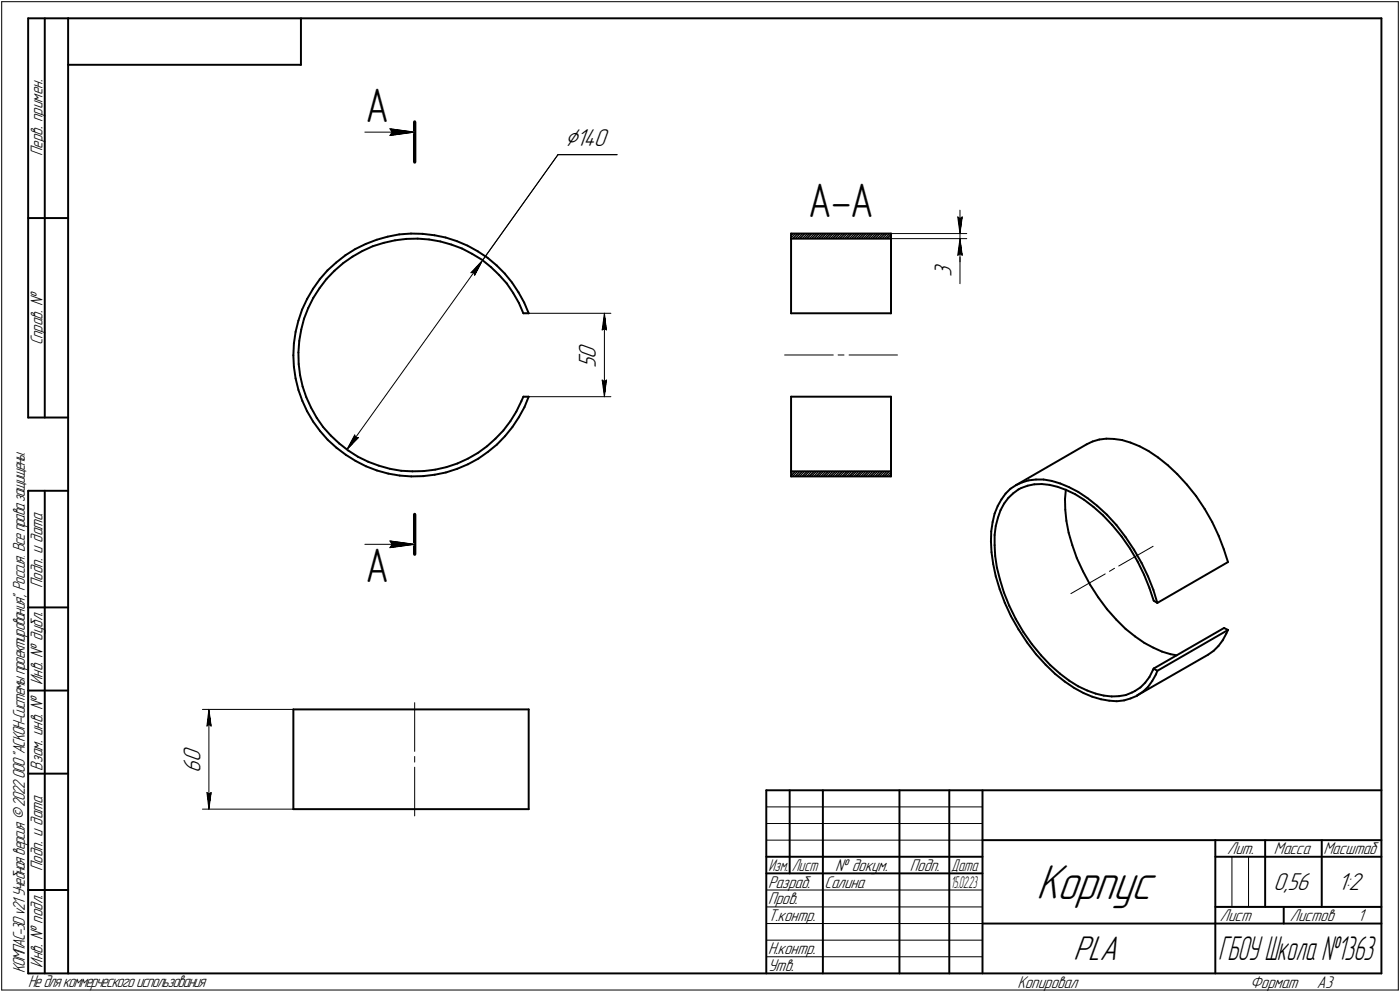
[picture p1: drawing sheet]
<svg xmlns="http://www.w3.org/2000/svg" width="421mm" height="298mm" viewBox="0 0 421 298" stroke-linecap="round" stroke-linejoin="round" font-family="sans-serif">
<defs><g id="words">
<text font-size="15.6" x="311.6" y="270.1">Корпус</text>
<g font-size="14.6">
<text x="109.9" y="36.6">А</text>
<text x="243" y="65.1">А-А</text>
<text x="109.9" y="174.8">А</text>
</g>
<text font-size="10.9" x="322.7" y="288.5">PLA</text>
<text font-size="10.6" x="366.4" y="288.5">ГБОУ Школа №1363</text>
<text font-size="8.5" x="169.8" y="44">Ç140</text>
<g font-size="7.8">
<text x="286.2" y="83.3" transform="rotate(-90 286.2 83.3)">3</text>
<text x="179.2" y="107.8" transform="rotate(-90 179.2 107.8)">0</text>
<text x="179.2" y="110.6" transform="rotate(-90 179.2 110.6)">5</text>
<text x="60.3" y="232.3" transform="rotate(-90 60.3 232.3)">6</text>
<text x="60.3" y="229.1" transform="rotate(-90 60.3 229.1)">0</text>
<text x="383" y="267.5">0,56</text>
<text x="402.4" y="267.5">1:2</text>
</g>
<g font-size="5.4">
<text x="12.8" y="46.9" transform="rotate(-90 12.8 46.9)">Перв. примен.</text>
<text x="12.8" y="103.8" transform="rotate(-90 12.8 103.8)">Справ. №</text>
<text x="12.8" y="176.7" transform="rotate(-90 12.8 176.7)">Подп. и дата</text>
<text x="12.8" y="205.8" transform="rotate(-90 12.8 205.8)">Инв. № дубл.</text>
<text x="12.8" y="231.6" transform="rotate(-90 12.8 231.6)">Взам. инв. №</text>
<text x="369.1" y="256.8">Лит.</text>
<text x="383.1" y="256.8">Масса</text>
<text x="398" y="256.8">Масштаб</text>
<text x="12.8" y="261.7" transform="rotate(-90 12.8 261.7)">Подп. и дата</text>
<text x="251.2" y="261.8">№ докум.</text>
<text x="273.6" y="261.8">Подп.</text>
<text x="231" y="266.8">Разраб.</text>
<text x="248" y="266.8">Салина</text>
<text x="231" y="271.8">Пров.</text>
<text x="231" y="276.8">Т.контр.</text>
<text x="366.9" y="276.8">Лист</text>
<text x="387.9" y="276.8">Листов</text>
<text x="408.4" y="276.8">1</text>
<text x="231" y="286.8">Н.контр.</text>
<text x="7.5" y="292.5" transform="rotate(-90 7.5 292.5)">КОМПАС-3Dv21 Учебнаяверсия©2022ООО&quot;АСКОН-Системыпроектирования&quot;, Россия. Всеправазащищены.</text>
<text x="12.8" y="290.8" transform="rotate(-90 12.8 290.8)">Инв. № подл.</text>
<text x="231" y="291.8">Утв.</text>
<text x="8.5" y="296.7">Недлякоммерческогоиспользования</text>
<text x="306" y="296.8">Копировал</text>
<text x="376" y="296.8">Формат</text>
<text x="396" y="296.8">A3</text>
</g>
<g font-size="5.3">
<text x="231.1" y="261.8">Изм.</text>
<text x="238.1" y="261.8">Лист</text>
<text x="286.1" y="261.8">Дата</text>
</g>
<g font-size="5.2">
<text x="286" y="266.8">1</text>
<text x="286.8" y="266.8">5.02.23</text>
</g>
</g></defs>
<g fill="none" stroke="#000" stroke-width=".59">
<path d="M8.5 5.5v120zM8.5 5.5h12zM13.5 5.5v120zM20.5 5.5v287zM20.5 5.5h395zM20.5 19.5h70zM90.5 5.5v14zM415.5 5.5v287zM8.5 65.5h12zM101.1 78.9l2.8-2.2zM103.2 79.1l2.8-2zM103.9 76.7l2.9-1.9z"/>
<path d="M106 77.1l3-1.7zM106.8 74.8l3.2-1.5zM109 75.4l3.1-1.4zM110 73.3l3.3-1.2zM112.1 74l3.3-1zM113.3 72.1l3.3-1zM115.4 73l3.4-.8zM116.6 71.1l3.5-.7zM118.8 72.2l3.4-.4zM120.1 70.4l3.5-.2zM122.2 71.8l3.4-.1zM123.6 70.2l3.5 .1z"/>
<path d="M125.6 71.7l3.4 .3zM127.1 70.3l3.5 .4zM129 72l3.4 .6zM130.6 70.7l3.4 .7zM132.4 72.6l3.3 .9zM134 71.4l3.4 1.1zM135.7 73.5l3.2 1.2zM137.4 72.5l3.2 1.3zM138.9 74.7l3.1 1.6zM140.6 73.8l3.1 1.7zM142 76.3l2.9 1.8zM143.7 75.5l2.9 2z"/>
<path d="M144.9 78.1l2.8 2.2zM146.6 77.5l2.8 2.3zM149.4 79.8l2.4 2.4zM237.9 70.2h30.1zM237.9 71.7h30.1zM237.9 70.2v1.5zM237.9 71.7v22.4zM268 70.2v1.5zM268 71.7v22.4zM88.9 99.7l-.5 3.5zM89.7 96.4l-.8 3.3zM90.6 99.1l-.6 3.3z"/>
<path d="M90.8 93l-1.1 3.4zM91.4 95.8l-.8 3.3zM92.4 89.8l-1.6 3.2zM92.7 92.5l-1.3 3.3zM94.1 86.8l-1.7 3zM94.2 89.5l-1.5 3zM96.1 86.6l-1.9 2.9zM96.2 83.9l-2.1 2.9zM98.2 83.8l-2.1 2.8zM98.5 81.3l2.6-2.4zM98.5 81.3l-2.3 2.6zM100.6 81.4l2.6-2.3z"/>
<path d="M100.6 81.4l-2.4 2.4zM147.7 80.3l2.4 2.3zM150.1 82.6l2.3 2.6zM151.8 82.2l2.2 2.7zM152.4 85.2l1.9 2.9zM154 84.9l2 3zM154.3 88.1l1.7 2.9zM156 87.9l1.6 3zM156 91l1.4 3.1zM157.4 94.1h1.6zM157.6 90.9l1.4 3.2zM237.9 94.1h30.1z"/>
<path d="M88.2 106.8l.2 3.4zM88.4 103.2l-.2 3.6zM88.4 110.2l.5 3.5zM88.9 113.7l.8 3.5zM89.7 117.2l1.2 3.3zM89.7 105.9l.1 3.5zM89.8 109.4l.5 3.4zM90 102.4l-.3 3.5zM90.3 112.8l.7 3.4zM91 116.2l1.1 3.2zM92.1 119.4l1.5 3.1zM157.4 119.2l-.6 1.4z"/>
<path d="M157.4 119.2h1.6zM159 119.2l-1.3 3.1zM237.9 119.2v22.4zM237.9 119.2h30.1zM268 119.2v22.4zM8.5 125.5h12zM90.9 120.5l1.5 3.1zM92.4 123.6l1.7 3.1zM93.6 122.5l1.6 3.1zM94.1 126.7l2.2 2.8zM95.2 125.6l2 2.8zM96.3 129.5l2.3 2.7z"/>
<path d="M97.2 128.4l2.3 2.5zM98.6 132.2l2.6 2.3zM99.5 130.9l2.5 2.4zM101.2 134.5l2.8 2.2zM102 133.3l2.7 2.1zM104 136.7l2.9 1.8zM104.7 135.4l2.9 1.8zM106.9 138.5l3.2 1.6zM107.6 137.2l3.1 1.6zM110.7 138.8l3.3 1.2zM114 140l3.3 .9zM137.6 139.3l3.1-1.5z"/>
<path d="M140.7 139.5l3.1-1.7zM140.7 137.8l3-1.7zM143.7 136.1l2.8-2zM143.8 137.8l2.9-2zM146.5 134.1l2.5-2.3zM146.7 135.8l2.7-2.2zM151.4 129.4l-2.4 2.4zM151.9 131.1l-2.5 2.5zM153.5 126.6l-2.1 2.8zM154.1 128.4l-2.2 2.7zM155.3 123.7l-1.8 2.9zM156 125.4l-1.9 3z"/>
<path d="M156.8 120.6l-1.5 3.1zM157.7 122.3l-1.7 3.1zM326.8 133.5l1.8-.8zM328.6 132.7l2-.6zM330.6 132.1l2.1-.3zM332.7 131.8l2.3 .1zM335 131.9l2.5 .3zM337.5 132.2l2.5 .8zM340 133l2.7 1.1zM342.7 134.1l2.7 1.5zM345.4 135.6l2.9 1.9zM348.3 137.5l2.9 2.3z"/>
<path d="M351.2 139.8l2.9 2.7zM8.5 147.5v145zM8.5 147.5h12zM13.5 147.5v145zM110.1 140.1l3.3 1.3zM113.4 141.4l3.4 .9zM116.8 142.3l3.4 .6zM117.3 140.9l3.3 .6zM120.2 142.9l3.5 .3zM120.6 141.5l3.4 .1zM123.7 143.2l3.6-.1zM124 141.6h3.5z"/>
<path d="M127.3 143.1l3.4-.4zM127.5 141.6l3.4-.5zM130.7 142.7l3.4-.7zM130.9 141.1l3.4-.7zM134.1 142l3.4-1.1zM134.3 140.4l3.3-1.1zM137.5 140.9l3.2-1.4zM237.9 141.6v1.6zM237.9 141.6h30.1zM237.9 143.2h30.1zM268 141.6v1.6zM298.1 159.7l-.1 3z"/>
<path d="M298.5 156.9l-.4 2.8zM299.1 154.3l-.6 2.6zM299.5 158.1l-.4 2.7zM300.1 152.1l-1 2.2zM300.1 155.5l-.6 2.6zM300.9 153.3l-.8 2.2zM301.2 150.1l-1.1 2zM302 151.3l-1.1 2zM302.4 148.3l1.5-1.4zM302.4 148.3l-1.2 1.8zM303.3 149.6l1.4-1.3zM303.3 149.6l-1.3 1.7z"/>
<path d="M303.9 146.9l1.7-1.1zM304.7 148.3l1.6-1.2zM305.6 145.8l21.2-12.3zM305.6 145.8l1.8-.9zM306.3 147.1l.9-.5zM307.2 146.6l1.8-.6zM307.4 144.9l2-.5zM309 146l2.1-.5zM309.4 144.4l2.2-.3zM311.1 145.5h2.2zM311.6 144.1h2.3zM313.3 145.5l2.3 .2z"/>
<path d="M313.9 144.1l2.4 .4zM315.6 145.7l2.5 .6zM316.3 144.5l2.6 .8zM318.1 146.3l2.5 .9zM318.9 145.3l2.6 1.1zM320.3 150l.1 3.2zM320.4 153.2l.3 3.3zM320.5 147.2l-.2 2.8zM320.6 147.2l2.7 1.3zM320.7 156.5l.7 3.6zM321.5 146.4l2.8 1.4zM323.3 148.5l2.8 1.7z"/>
<path d="M324.3 147.8l2.8 1.9zM326.1 150.2l2.7 2.1zM327.1 149.7l2.8 2.3zM328.8 152.3l2.9 2.6zM329.9 152l3 2.7zM331.7 154.9l2.8 2.9zM332.9 154.7l2.9 3.1zM334.5 157.8l2.8 3.4zM335.8 157.8l2.7 3.6zM354.1 142.5l2.9 3.1zM357 145.6l2.7 3.5zM359.7 149.1l2.6 3.8z"/>
<path d="M362.3 152.9l2.3 4zM364.6 156.9l1.9 4.1zM298 162.7l.2 3.2zM298.2 165.9l.5 3.6zM298.7 169.5l.8 3.6zM299.1 160.8v3zM299.1 163.8l.2 3.2zM299.3 167l.5 3.5zM299.5 173.1l1.2 3.9zM299.8 170.5l.9 3.7zM300.7 177l1.5 4.1zM300.7 174.2l1.2 3.9z"/>
<path d="M301.9 178.1l1.6 3.9zM321.4 160.1l1.1 3.7zM322.5 163.8l1.3 3.9zM323.8 167.7l1.9 4zM325.7 171.7l2.1 4zM327.8 175.7l2.5 3.8zM330.3 179.5l2.6 3.5zM337.3 161.2l2.6 3.6zM338.5 161.4l2.5 3.8zM339.9 164.8l2.2 3.9zM341 165.2l2.3 4zM342.1 168.7l2 4z"/>
<path d="M343.3 169.2l2 4zM344.1 172.7l1.6 4zM345.3 173.2l1.6 4.1zM345.7 176.7l1.3 3.8zM346.9 177.3l1.2 3.9zM366.5 161l1.5 4zM368 165l1.3 3.9zM8.5 182.5h12zM302.2 181.1l1.8 4.1zM303.5 182l2 4zM304 185.2l2.3 3.9zM305.5 186l2.3 3.9z"/>
<path d="M306.3 189.1l2.6 3.9zM307.8 189.9l2.5 3.6zM308.9 193l2.7 3.6zM310.3 193.5l2.8 3.4zM311.6 196.6l2.9 3.1zM313.1 196.9l2.8 3zM314.5 199.7l2.8 2.8zM315.9 199.9l2.9 2.5zM332.9 183l2.8 3.2zM335.7 186.2l2.8 2.8zM338.5 189l2.9 2.3zM341.4 191.3l2.8 1.9z"/>
<path d="M344.2 193.2l2.7 1.4zM346.9 194.6l2.6 1.2zM347 180.5l1.1 .7zM348.1 181.2l21.2-12.3zM349.5 195.8l2.5 .8zM352 196.6l1.9 .3zM363.3 196.8l1.7-1.2zM365 195.6l1.4-1.5zM367.7 192.4l-1.3 1.7zM368.1 188.7l1.2 .6zM368.8 190.4l-1.1 2zM369.3 189.3l-.5 1.1z"/>
<path d="M8.5 207.5h12zM88.2 213.2v30zM88.2 213.2h70.8zM159 213.2v30zM317.3 202.5l2.9 2.3zM318.8 202.4l2.8 2.2zM320.2 204.8l2.9 2zM321.6 204.6l2.7 1.6zM323.1 206.8l2.8 1.5zM324.3 206.2l2.7 1.3zM325.9 208.3l2.6 1.1zM327 207.5l2.5 .9z"/>
<path d="M328.5 209.4l2.6 .7zM329.5 208.4l2.5 .6zM331.1 210.1l2.5 .5zM332 209l2.3 .3zM333.6 210.6l2.3 .1zM334.3 209.3l2.2-.1zM335.9 210.7l2.2-.2zM336.5 209.2l2.1-.3zM338.1 210.5l1.9-.6zM338.6 208.9l1.8-.8zM340 209.9l1.9-.8zM340.4 208.1l.9-.4z"/>
<path d="M341.3 207.7l1.7-1.1zM341.9 209.1l.2-.1zM342.1 209l21.2-12.2zM342.1 209l1.6-1.1zM343 206.6l1.4-1.5zM343.7 207.9l1.6-1.5zM345.7 203.5l-1.3 1.6zM346.5 204.6l-1.2 1.8zM346.7 201.4l-1 2.1zM347 200.9l-.3 .5zM347 200.9l1.1 .7zM347 200.9l21.1-12.2z"/>
<path d="M347.6 202.7l-1.1 1.9zM348.1 201.6l-.5 1.1zM348.1 201.6l21.2-12.3zM8.5 232.5h12zM230.5 237.5h185zM230.5 237.5v55zM237.5 237.5v25zM247.5 237.5v55zM270.5 237.5v55zM285.5 237.5v55zM295.5 237.5v55zM88.2 243.2h70.8z"/>
<path d="M230.5 257.5h65zM295.5 252.5h120zM365.5 252.5v40zM365.5 257.5h15zM380.5 252.5v20zM380.5 257.5h35zM397.5 252.5v20zM8.5 267.5h12zM230.5 262.5h65zM295.5 277.5h70zM365.5 277.5h50zM365.5 272.5h50z"/>
<path d="M386.1 272.5v5zM8.5 292.5h12zM20.5 292.5h395z"/>
</g>
<path d="M124.7 36.7v12zM124.7 154.6v11.9z" fill="none" stroke="#000" stroke-width="1"/>
<g fill="none" stroke="#000" stroke-width=".3">
<path d="M.5 .5v297zM.5 .5h420zM420.5 .5v297zM109.7 39.7h15zM117.3 38.7l.6 1zM117.3 38.7l7.4 1zM117.9 39.7l-.6 1zM117.3 40.7l7.4-1zM167.8 46.5l-22.7 31.7zM167.8 46.5h17.8zM145.1 78.2l-2.4 4.5zM145.1 78.2l-3.5 3.8z"/>
<path d="M145.1 78.2l-40.8 56.9zM237.9 71.5l1.4-1.3zM237.9 70.8l.6-.6zM239.9 71.7l1.5-1.5zM239.9 70.2l-1.5 1.5zM240.5 71.7l1.6-1.5zM240.6 70.2l-1.4 1.5zM241.3 71.7l1.5-1.5zM242 71.7l1.5-1.5zM242.7 71.7l1.5-1.5zM243.4 71.7l1.5-1.5zM244.1 71.7l1.5-1.5z"/>
<path d="M245.5 71.7l1.6-1.5zM246.2 71.7l1.5-1.5zM246.3 70.2l-1.4 1.5zM247.6 71.7l1.6-1.5zM248.3 71.7l1.6-1.5zM248.4 70.2l-1.4 1.5zM249.8 71.7l1.5-1.5zM250.4 71.7l1.6-1.5zM250.5 70.2l-1.4 1.5zM251.9 71.7l1.5-1.5zM252.6 71.7l1.5-1.5zM252.6 70.2l-1.4 1.5z"/>
<path d="M254 71.7l1.5-1.5zM254.7 71.7l1.5-1.5zM254.8 70.2l-1.5 1.5zM255.4 71.7l1.6-1.5zM256.1 71.7l1.5-1.5zM257.6 71.7l1.5-1.5zM258.2 71.7l1.6-1.5zM258.3 70.2l-1.4 1.5zM260.3 71.7l1.6-1.5zM260.4 70.2l-1.4 1.5zM261.2 70.2l-1.5 1.5zM261.8 71.7l1.5-1.5z"/>
<path d="M262.5 71.7l1.5-1.5zM262.6 70.2l-1.5 1.5zM263.9 71.7l1.5-1.5zM264.6 71.7l1.5-1.5zM264.7 70.2l-1.5 1.5zM266.7 71.7l1.3-1.3zM266.8 70.2l-1.5 1.5zM267.5 71.7l.5-.5zM267.5 70.2l-1.5 1.5zM268 70.2h22.7zM268 71.7h22.7zM288 65.2l.7 .5z"/>
<path d="M288 65.2l.7 5zM288 76.7l.7-.5zM288.7 71.7v5zM288.7 76.7v8.6zM288.7 65.7l.7-.5zM288.7 63.2v7zM288.7 71.7l-.7 5zM288.7 76.2l.7 .5zM288.7 71.7l.7 5zM288.7 71.7v7zM288.7 70.2v1.5zM289.4 65.2l-.7 5z"/>
<path d="M141.6 82l.9-.1zM142.5 81.9l.2 .8zM157.4 94.1h26.3zM181.1 99.1l.7-.4zM181.8 94.1l.6 5zM181.8 98.7l.6 .4zM181.8 94.1l-.7 5zM181.8 94.1v25.1zM157.4 119.2h26.3zM181.1 114.2l.7 5zM181.1 114.2l.7 .5zM181.8 114.7l.6-.5z"/>
<path d="M182.4 114.2l-.6 5zM236 106.7h14.6zM252.1 106.7h1.7zM255.4 106.7h14.5zM106.7 130.7l-2.4 4.4zM106.7 130.7l.2 .8zM106.9 131.5h.9zM107.8 131.5l-3.5 3.6zM237.9 142.9l1.3-1.3zM237.9 142.2l.5-.6zM238.3 143.2l1.6-1.6zM239.8 143.2l1.5-1.6z"/>
<path d="M240.5 143.2l1.5-1.6zM240.5 141.6l-1.4 1.6zM241.2 143.2l1.5-1.6zM241.9 143.2l1.5-1.6zM243.3 143.2l1.6-1.6zM244.1 141.6l-1.4 1.6zM245.4 143.2l1.6-1.6zM245.5 141.6l-1.5 1.6zM246.1 143.2l1.5-1.6zM246.2 141.6l-1.4 1.6zM247.6 143.2l1.5-1.6zM248.2 143.2l1.6-1.6z"/>
<path d="M248.3 141.6l-1.4 1.6zM249.7 143.2l1.5-1.6zM250.4 141.6l-1.4 1.6zM251.8 143.2l1.5-1.6zM251.9 141.6l-1.5 1.6zM252.5 143.2l1.5-1.6zM252.6 141.6l-1.5 1.6zM253.2 143.2l1.6-1.6zM253.9 143.2l1.5-1.6zM255.4 143.2l1.5-1.6zM256 143.2l1.6-1.6zM256.1 141.6l-1.4 1.6z"/>
<path d="M257.5 143.2l1.5-1.6zM258.1 143.2l1.6-1.6zM258.2 141.6l-1.4 1.6zM259.6 143.2l1.5-1.6zM260.3 141.6l-1.4 1.6zM261.7 143.2l1.5-1.6zM261.8 141.6l-1.5 1.6zM262.4 143.2l1.5-1.6zM262.5 141.6l-1.5 1.6zM263.8 143.2l1.5-1.6zM264.5 143.2l1.5-1.6zM264.6 141.6l-1.5 1.6z"/>
<path d="M265.9 143.2l1.6-1.6zM266.6 143.2l1.4-1.3zM266.7 141.6l-1.4 1.6zM267.4 143.2l.6-.6zM109.7 163.6h15zM117.3 164.6l7.4-1zM117.3 162.6l.6 1zM117.3 162.6l7.4 1zM117.9 163.6l-.6 1zM322.1 178.4l10.3-5.9zM333.7 171.7l1.5-.9zM336.5 170.1l10.3-5.9z"/>
<path d="M60.9 213.2h27.3zM62.2 218.2l.6-.5zM62.8 213.2l.7 5zM62.8 217.7l.7 .5zM62.8 213.2l-.6 5zM62.8 213.2v30zM124.7 211.2v14.6zM62.2 238.2l.6 5zM62.2 238.2l.6 .5zM62.8 238.7l.7-.5zM63.5 238.2l-.7 5zM124.7 227.3v1.7z"/>
<path d="M124.7 230.5v14.7zM60.9 243.2h27.3zM230.5 247.5h65zM230.5 252.5h65zM230.5 242.5h65zM370.5 257.5v15zM375.5 257.5v15zM230.5 267.5h65zM230.5 272.5h65zM230.5 277.5h65zM.5 297.5h420zM230.5 282.5h65z"/>
<path d="M230.5 287.5h65z"/>
</g>
<g fill="#fff" stroke="#fff" stroke-width=".3">
<path d="M109.9 25.4h7.1zM109.9 25.5h7.1zM109.9 25.6h7.1zM109.9 25.7h7.1zM109.9 25.7h7.1zM109.9 25.8h7.1zM109.9 25.9h7.1zM109.9 26h7.1zM109.9 26.1h7.1zM109.9 26.2h7.1zM109.9 26.2h7.1zM109.9 26.3h7.1zM109.9 26.4h7.1zM109.9 26.5h7.1zM109.9 26.6h7.1zM109.9 26.7h7.1zM109.9 26.8h7.1zM109.9 26.8h7.1zM109.9 26.9h7.1zM109.9 27h7.1zM109.9 27.1h7.1zM109.9 27.2h7.1zM109.9 27.3h7.1zM109.9 27.3h7.1zM109.9 27.4h7.1zM109.9 27.5h7.1zM109.9 27.6h7.1zM109.9 27.7h7.1zM109.9 27.8h7.1zM109.9 27.9h7.1zM109.9 27.9h7.1zM109.9 28h7.1zM109.9 28.1h7.1zM109.9 28.2h7.1zM109.9 28.3h7.1zM109.9 28.4h7.1zM109.9 28.4h7.1zM109.9 28.5h7.1zM109.9 28.6h7.1zM109.9 28.7h7.1zM109.9 28.8h7.1zM109.9 28.9h7.1zM109.9 29h7.1zM109.9 29h7.1zM109.9 29.1h7.1zM109.9 29.2h7.1zM109.9 29.3h7.1zM109.9 29.4h7.1zM109.9 29.5h7.1zM109.9 29.5h7.1zM109.9 29.6h7.1zM109.9 29.7h7.1zM109.9 29.8h7.1zM109.9 29.9h7.1zM109.9 30h7.1zM109.9 30.1h7.1zM109.9 30.1h7.1zM109.9 30.2h7.1zM109.9 30.3h7.1zM109.9 30.4h7.1zM109.9 30.5h7.1zM109.9 30.6h7.1zM109.9 30.6h7.1zM109.9 30.7h7.1zM109.9 30.8h7.1zM109.9 30.9h7.1zM109.9 31h7.1zM109.9 31.1h7.1zM109.9 31.2h7.1zM109.9 31.2h7.1zM109.9 31.3h7.1zM109.9 31.4h7.1zM109.9 31.5h7.1zM109.9 31.6h7.1zM109.9 31.7h7.1zM109.9 31.7h7.1zM109.9 31.8h7.1zM109.9 31.9h7.1zM109.9 32h7.1zM109.9 32.1h7.1zM109.9 32.2h7.1zM109.9 32.3h7.1zM109.9 32.3h7.1zM109.9 32.4h7.1zM109.9 32.5h7.1zM109.9 32.6h7.1zM109.9 32.7h7.1zM109.9 32.8h7.1zM109.9 32.9h7.1zM109.9 32.9h7.1zM109.9 33h7.1zM109.9 33.1h7.1zM109.9 33.2h7.1zM109.9 33.3h7.1zM109.9 33.4h7.1zM109.9 33.4h7.1zM109.9 33.5h7.1zM109.9 33.6h7.1zM109.9 33.7h7.1zM109.9 33.8h7.1zM109.9 33.9h7.1zM109.9 34h7.1zM109.9 34h7.1zM109.9 34.1h7.1zM109.9 34.2h7.1zM109.9 34.3h7.1zM109.9 34.4h7.1zM109.9 34.5h7.1zM109.9 34.5h7.1zM109.9 34.6h7.1zM109.9 34.7h7.1zM109.9 34.8h7.1zM109.9 34.9h7.1zM109.9 35h7.1zM109.9 35.1h7.1zM109.9 35.1h7.1zM109.9 35.2h7.1zM109.9 35.3h7.1zM109.9 35.4h7.1zM109.9 35.5h7.1zM109.9 35.6h7.1zM109.9 35.6h7.1zM109.9 35.7h7.1zM109.9 35.8h7.1zM109.9 35.9h7.1zM109.9 36h7.1zM109.9 36.1h7.1zM109.9 36.2h7.1zM109.9 36.2h7.1zM109.9 36.3h7.1zM109.9 36.4h7.1zM109.9 36.5h7.1zM109.9 36.6h7.1zM109.9 36.7h7.1zM109.9 36.7h7.1zM109.9 36.8h7.1zM109.9 36.9h7.1zM109.9 37h7.1zM109.9 37.1h7.1zM109.9 37.2h7.1zM109.9 37.3h7.1zM109.9 37.3h7.1zM109.9 37.4h7.1zM109.9 37.5h7.1zM109.9 37.6h7.1zM109.9 37.7h7.1zM109.9 37.8h7.1zM109.9 37.8h7.1zM109.9 37.9h7.1zM109.9 38h7.1zM109.9 38.1h7.1zM109.9 38.2h7.1zM109.9 38.3h7.1zM109.9 38.4h7.1zM109.9 38.4h7.1zM109.9 38.5h7.1zM109.9 38.6h7.1zM109.9 38.7h7.1zM109.9 38.8h7.1zM109.9 38.9h7.1zM109.9 38.9h7.1zM109.9 39h7.1zM109.9 39.1h7.1zM109.9 39.2h7.1zM109.9 39.3h7.1zM109.9 39.4h7.1zM109.9 39.5h7.1zM109.9 39.5h7.1zM109.9 39.6h7.1z"/>
<path d="M109.9 163.6h7.1zM109.9 163.7h7.1zM109.9 163.7h7.1zM109.9 163.8h7.1zM109.9 163.9h7.1zM109.9 164h7.1zM109.9 164.1h7.1zM109.9 164.2h7.1zM109.9 164.3h7.1zM109.9 164.3h7.1zM109.9 164.4h7.1zM109.9 164.5h7.1zM109.9 164.6h7.1zM109.9 164.7h7.1zM109.9 164.8h7.1zM109.9 164.8h7.1zM109.9 164.9h7.1zM109.9 165h7.1zM109.9 165.1h7.1zM109.9 165.2h7.1zM109.9 165.3h7.1zM109.9 165.4h7.1zM109.9 165.4h7.1zM109.9 165.5h7.1zM109.9 165.6h7.1zM109.9 165.7h7.1zM109.9 165.8h7.1zM109.9 165.9h7.1zM109.9 165.9h7.1zM109.9 166h7.1zM109.9 166.1h7.1zM109.9 166.2h7.1zM109.9 166.3h7.1zM109.9 166.4h7.1zM109.9 166.5h7.1zM109.9 166.5h7.1zM109.9 166.6h7.1zM109.9 166.7h7.1zM109.9 166.8h7.1zM109.9 166.9h7.1zM109.9 167h7.1zM109.9 167h7.1zM109.9 167.1h7.1zM109.9 167.2h7.1zM109.9 167.3h7.1zM109.9 167.4h7.1zM109.9 167.5h7.1zM109.9 167.6h7.1zM109.9 167.6h7.1zM109.9 167.7h7.1zM109.9 167.8h7.1zM109.9 167.9h7.1zM109.9 168h7.1zM109.9 168.1h7.1zM109.9 168.1h7.1zM109.9 168.2h7.1zM109.9 168.3h7.1zM109.9 168.4h7.1zM109.9 168.5h7.1zM109.9 168.6h7.1zM109.9 168.7h7.1zM109.9 168.7h7.1zM109.9 168.8h7.1zM109.9 168.9h7.1zM109.9 169h7.1zM109.9 169.1h7.1zM109.9 169.2h7.1zM109.9 169.2h7.1zM109.9 169.3h7.1zM109.9 169.4h7.1zM109.9 169.5h7.1zM109.9 169.6h7.1zM109.9 169.7h7.1zM109.9 169.8h7.1zM109.9 169.8h7.1zM109.9 169.9h7.1zM109.9 170h7.1zM109.9 170.1h7.1zM109.9 170.2h7.1zM109.9 170.3h7.1zM109.9 170.3h7.1zM109.9 170.4h7.1zM109.9 170.5h7.1zM109.9 170.6h7.1zM109.9 170.7h7.1zM109.9 170.8h7.1zM109.9 170.9h7.1zM109.9 170.9h7.1zM109.9 171h7.1zM109.9 171.1h7.1zM109.9 171.2h7.1zM109.9 171.3h7.1zM109.9 171.4h7.1zM109.9 171.4h7.1zM109.9 171.5h7.1zM109.9 171.6h7.1zM109.9 171.7h7.1zM109.9 171.8h7.1zM109.9 171.9h7.1zM109.9 172h7.1zM109.9 172h7.1zM109.9 172.1h7.1zM109.9 172.2h7.1zM109.9 172.3h7.1zM109.9 172.4h7.1zM109.9 172.5h7.1zM109.9 172.6h7.1zM109.9 172.6h7.1zM109.9 172.7h7.1zM109.9 172.8h7.1zM109.9 172.9h7.1zM109.9 173h7.1zM109.9 173.1h7.1zM109.9 173.1h7.1zM109.9 173.2h7.1zM109.9 173.3h7.1zM109.9 173.4h7.1zM109.9 173.5h7.1zM109.9 173.6h7.1zM109.9 173.7h7.1zM109.9 173.7h7.1zM109.9 173.8h7.1zM109.9 173.9h7.1zM109.9 174h7.1zM109.9 174.1h7.1zM109.9 174.2h7.1zM109.9 174.2h7.1zM109.9 174.3h7.1zM109.9 174.4h7.1zM109.9 174.5h7.1zM109.9 174.6h7.1zM109.9 174.7h7.1zM109.9 174.8h7.1zM109.9 174.8h7.1zM109.9 174.9h7.1zM109.9 175h7.1zM109.9 175.1h7.1zM109.9 175.2h7.1zM109.9 175.3h7.1zM109.9 175.3h7.1zM109.9 175.4h7.1zM109.9 175.5h7.1zM109.9 175.6h7.1zM109.9 175.7h7.1zM109.9 175.8h7.1zM109.9 175.9h7.1zM109.9 175.9h7.1zM109.9 176h7.1zM109.9 176.1h7.1zM109.9 176.2h7.1zM109.9 176.3h7.1zM109.9 176.4h7.1zM109.9 176.4h7.1zM109.9 176.5h7.1zM109.9 176.6h7.1zM109.9 176.7h7.1zM109.9 176.8h7.1zM109.9 176.9h7.1zM109.9 177h7.1zM109.9 177h7.1zM109.9 177.1h7.1zM109.9 177.2h7.1zM109.9 177.3h7.1zM109.9 177.4h7.1zM109.9 177.5h7.1zM109.9 177.5h7.1zM109.9 177.6h7.1zM109.9 177.7h7.1zM109.9 177.8h7.1z"/>
<path d="M116.8 38.2h.6zM116.8 38.3h1.2zM116.8 38.4h1.8zM116.8 38.4h2.5zM116.8 38.5h3.1zM116.8 38.6h3.7zM116.8 38.7h4.4zM116.8 38.8h5zM116.8 38.9h5.5zM116.8 38.9h6.1zM116.8 39h6.4zM116.8 39.1h6.6zM116.8 39.2h6.7zM116.8 39.3h7zM116.8 39.4h7.2zM116.8 39.5h7.3zM116.8 39.5h7.6zM116.8 39.6h7.7zM116.8 39.7h7.9zM116.8 39.8h7.7zM116.8 39.9h7.6zM116.8 40h7.3zM116.8 40h7.2zM116.8 40.1h7zM116.8 40.2h6.7zM116.8 40.3h6.6zM116.8 40.4h6.4zM116.8 40.5h6.1zM116.8 40.6h5.5zM116.8 40.6h4.8zM116.8 40.7h4.1zM116.8 40.8h3.4zM116.8 40.9h2.7zM116.8 41h2.1zM116.8 41.1h1.4zM116.8 41.1h.7z"/>
<path d="M116.8 162.1h.7zM116.8 162.2h1.4zM116.8 162.3h2.1zM116.8 162.4h2.7zM116.8 162.5h3.4zM116.8 162.6h4.1zM116.8 162.6h4.8zM116.8 162.7h5.5zM116.8 162.8h6.1zM116.8 162.9h6.4zM116.8 163h6.6zM116.8 163.1h6.7zM116.8 163.2h7zM116.8 163.2h7.2zM116.8 163.3h7.3zM116.8 163.4h7.6zM116.8 163.5h7.7zM116.8 163.6h7.9zM116.8 163.7h7.7zM116.8 163.7h7.6zM116.8 163.8h7.3zM116.8 163.9h7.2zM116.8 164h7zM116.8 164.1h6.7zM116.8 164.2h6.6zM116.8 164.3h6.4zM116.8 164.3h6.1zM116.8 164.4h5.5zM116.8 164.5h4.8zM116.8 164.6h4.1zM116.8 164.7h3.4zM116.8 164.8h2.7zM116.8 164.8h2.1zM116.8 164.9h1.4zM116.8 165h.7z"/>
<path d="M106.5 130h.2zM106.4 130.1h.4zM106.4 130.2h.5zM106.3 130.3h.7zM106.3 130.4h.9zM106.3 130.5h1zM106.3 130.6h1.1zM106.2 130.6h1.3zM106.2 130.7h1.5zM106.1 130.8h1.7zM106.1 130.9h1.8zM106 131h2zM106 131.1h2.1zM105.9 131.1h2.3zM105.9 131.2h2.5zM105.8 131.3h2.7zM105.8 131.4h2.7zM105.7 131.5h2.8zM105.7 131.6h2.8zM105.7 131.7h2.7zM105.7 131.7h2.6zM105.6 131.8h2.6zM105.6 131.9h2.5zM105.5 132h2.5zM105.5 132.1h2.4zM105.4 132.2h2.5zM105.4 132.2h2.4zM105.3 132.3h2.4zM105.3 132.4h2.3zM105.2 132.5h2.3zM105.2 132.6h2.2zM105.2 132.7h2.2zM105.2 132.8h2.1zM105.1 132.8h2.2zM105.1 132.9h2.1zM105 133h2.1zM105 133.1h2zM104.9 133.2h2zM104.8 133.3h2zM104.8 133.3h2zM104.8 133.4h1.9zM104.8 133.5h1.8zM104.7 133.6h1.8zM104.7 133.7h1.7zM104.7 133.8h1.6zM104.7 133.9h1.6zM104.6 133.9h1.6zM104.6 134h1.5zM104.6 134.1h1.4zM104.6 134.2h1.3zM104.6 134.3h1.1zM104.6 134.4h1zM104.6 134.5h.9zM104.5 134.5h.8zM104.5 134.6h.7zM104.5 134.7h.6zM104.5 134.8h.4zM104.4 134.9h.3zM104.4 135h.2z"/>
<path d="M144.9 78.4h.2zM144.8 78.5h.3zM144.6 78.6h.5zM144.5 78.7h.5zM144.4 78.7h.6zM144.2 78.8h.8zM144.1 78.9h.9zM143.9 79h1zM143.8 79.1h1.1zM143.7 79.2h1.2zM143.5 79.2h1.4zM143.5 79.3h1.4zM143.4 79.4h1.5zM143.3 79.5h1.6zM143.3 79.6h1.6zM143.2 79.7h1.7zM143.1 79.8h1.7zM143 79.8h1.8zM142.9 79.9h1.9zM142.8 80h2zM142.7 80.1h2zM142.7 80.2h2zM142.6 80.3h2zM142.5 80.3h2.1zM142.4 80.4h2.1zM142.3 80.5h2.2zM142.2 80.6h2.2zM142.2 80.7h2.2zM142.1 80.8h2.3zM142 80.9h2.4zM141.9 80.9h2.4zM141.8 81h2.5zM141.7 81.1h2.5zM141.6 81.2h2.5zM141.6 81.3h2.5zM141.5 81.4h2.5zM141.4 81.4h2.6zM141.3 81.5h2.6zM141.2 81.6h2.7zM141.1 81.7h2.7zM141.1 81.8h2.7zM141 81.9h2.8zM140.9 82h2.9zM141.1 82h2.6zM141.1 82.1h2.6zM141.2 82.2h2.4zM141.4 82.3h2.1zM141.5 82.4h2zM141.6 82.5h1.8zM141.7 82.5h1.7zM141.8 82.6h1.5zM141.9 82.7h1.4zM142.1 82.8h1.2zM142.2 82.9h1.1zM142.3 83h.9zM142.4 83.1h.8zM142.6 83.1h.5zM142.7 83.2h.4zM142.8 83.3h.2z"/>
<path d="M169.8 38.3h13.8zM169.8 38.4h13.8zM169.8 38.4h13.8zM169.8 38.5h13.8zM169.8 38.6h13.8zM169.8 38.7h13.8zM169.8 38.8h13.8zM169.8 38.9h13.8zM169.8 38.9h13.8zM169.8 39h13.8zM169.8 39.1h13.8zM169.8 39.2h13.8zM169.8 39.3h13.8zM169.8 39.4h13.8zM169.8 39.5h13.8zM169.8 39.5h13.8zM169.8 39.6h13.8zM169.8 39.7h13.8zM169.8 39.8h13.8zM169.8 39.9h13.8zM169.8 40h13.8zM169.8 40h13.8zM169.8 40.1h13.8zM169.8 40.2h13.8zM169.8 40.3h13.8zM169.8 40.4h13.8zM169.8 40.5h13.8zM169.8 40.6h13.8zM169.8 40.6h13.8zM169.8 40.7h13.8zM169.8 40.8h13.8zM169.8 40.9h13.8zM169.8 41h13.8zM169.8 41.1h13.8zM169.8 41.1h13.8zM169.8 41.2h13.8zM169.8 41.3h13.8zM169.8 41.4h13.8zM169.8 41.5h13.8zM169.8 41.6h13.8zM169.8 41.7h13.8zM169.8 41.7h13.8zM169.8 41.8h13.8zM169.8 41.9h13.8zM169.8 42h13.8zM169.8 42.1h13.8zM169.8 42.2h13.8zM169.8 42.2h13.8zM169.8 42.3h13.8zM169.8 42.4h13.8zM169.8 42.5h13.8zM169.8 42.6h13.8zM169.8 42.7h13.8zM169.8 42.8h13.8zM169.8 42.8h13.8zM169.8 42.9h13.8zM169.8 43h13.8zM169.8 43.1h13.8zM169.8 43.2h13.8zM169.8 43.3h13.8zM169.8 43.3h13.8zM169.8 43.4h13.8zM169.8 43.5h13.8zM169.8 43.6h13.8zM169.8 43.7h13.8zM169.8 43.8h13.8zM169.8 43.9h13.8zM169.8 43.9h13.8zM169.8 44h13.8zM169.8 44.1h13.8zM169.8 44.2h13.8zM169.8 44.3h13.8zM169.8 44.4h13.8zM169.8 44.4h13.8zM169.8 44.5h13.8zM169.8 44.6h13.8zM169.8 44.7h13.8zM169.8 44.8h13.8zM169.8 44.9h13.8zM169.8 45h13.8zM169.8 45h13.8zM169.8 45.1h13.8zM169.8 45.2h13.8zM169.8 45.3h13.8zM169.8 45.4h13.8zM169.8 45.5h13.8z"/>
<path d="M173.6 102.8h7.2zM173.6 102.9h7.2zM173.6 103h7.2zM173.6 103h7.2zM173.6 103.1h7.2zM173.6 103.2h7.2zM173.6 103.3h7.2zM173.6 103.4h7.2zM173.6 103.5h7.2zM173.6 103.5h7.2zM173.6 103.6h7.2zM173.6 103.7h7.2zM173.6 103.8h7.2zM173.6 103.9h7.2zM173.6 104h7.2zM173.6 104.1h7.2zM173.6 104.1h7.2zM173.6 104.2h7.2zM173.6 104.3h7.2zM173.6 104.4h7.2zM173.6 104.5h7.2zM173.6 104.6h7.2zM173.6 104.6h7.2zM173.6 104.7h7.2zM173.6 104.8h7.2zM173.6 104.9h7.2zM173.6 105h7.2zM173.6 105.1h7.2zM173.6 105.2h7.2zM173.6 105.2h7.2zM173.6 105.3h7.2zM173.6 105.4h7.2zM173.6 105.5h7.2zM173.6 105.6h7.2zM173.6 105.7h7.2zM173.6 105.7h7.2zM173.6 105.8h7.2zM173.6 105.9h7.2zM173.6 106h7.2zM173.6 106.1h7.2zM173.6 106.2h7.2zM173.6 106.3h7.2zM173.6 106.3h7.2zM173.6 106.4h7.2zM173.6 106.5h7.2zM173.6 106.6h7.2zM173.6 106.7h7.2zM173.6 106.8h7.2zM173.6 106.8h7.2zM173.6 106.9h7.2zM173.6 107h7.2zM173.6 107.1h7.2zM173.6 107.2h7.2zM173.6 107.3h7.2zM173.6 107.4h7.2zM173.6 107.4h7.2zM173.6 107.5h7.2zM173.6 107.6h7.2zM173.6 107.7h7.2zM173.6 107.8h7.2zM173.6 107.9h7.2zM173.6 107.9h7.2zM173.6 108h7.2zM173.6 108.1h7.2zM173.6 108.2h7.2zM173.6 108.3h7.2zM173.6 108.4h7.2zM173.6 108.5h7.2zM173.6 108.5h7.2zM173.6 108.6h7.2zM173.6 108.7h7.2zM173.6 108.8h7.2zM173.6 108.9h7.2zM173.6 109h7.2zM173.6 109.1h7.2zM173.6 109.1h7.2zM173.6 109.2h7.2zM173.6 109.3h7.2zM173.6 109.4h7.2zM173.6 109.5h7.2zM173.6 109.6h7.2zM173.6 109.6h7.2zM173.6 109.7h7.2zM173.6 109.8h7.2zM173.6 109.9h7.2zM173.6 110h7.2zM173.6 110.1h7.2zM173.6 110.2h7.2zM173.6 110.2h7.2zM173.6 110.3h7.2zM173.6 110.4h7.2zM173.6 110.5h7.2z"/>
<path d="M181.7 94.4h.2zM181.7 94.5h.2zM181.6 94.6h.3zM181.6 94.7h.4zM181.5 94.7h.5zM181.5 94.8h.6zM181.5 94.9h.6zM181.4 95h.7zM181.4 95.1h.8zM181.4 95.2h.8zM181.4 95.2h.8zM181.3 95.3h1zM181.3 95.4h1zM181.3 95.5h1.1zM181.2 95.6h1.2zM181.2 95.7h1.2zM181.1 95.8h1.4zM181.1 95.8h1.4zM181 95.9h1.5zM181 96h1.5zM181 96.1h1.5zM181 96.2h1.5zM181 96.3h1.5zM181 96.4h1.5zM181 96.4h1.5zM181 96.5h1.5zM180.9 96.6h1.7zM180.9 96.7h1.7zM180.9 96.8h1.7zM180.9 96.9h1.7zM180.9 96.9h1.7zM180.9 97h1.7zM180.9 97.1h1.7zM180.8 97.2h1.9zM180.8 97.3h1.9zM180.8 97.4h1.9zM180.8 97.5h1.9zM180.8 97.5h1.9zM180.8 97.6h1.9zM180.8 97.7h1.9zM180.8 97.8h1.9zM180.8 97.9h2zM180.8 98h2zM180.8 98h2zM180.8 98.1h2zM180.8 98.2h2zM180.8 98.3h2zM180.8 98.4h2zM180.7 98.5h2.2zM180.7 98.6h2.2zM180.7 98.6h2.2zM180.7 98.7h2.2zM180.7 98.8h2.2zM180.7 98.9h2.2zM180.7 99h2.2zM180.6 99.1h2.4zM180.6 99.1h2.4zM180.6 99.2h2.4zM180.6 99.3h2.4zM180.6 99.4h2.4zM180.6 99.5h2.4zM180.6 99.6h2.4z"/>
<path d="M180.5 113.7h2.5zM180.6 113.8h2.4zM180.6 113.9h2.4zM180.6 114h2.4zM180.6 114h2.4zM180.6 114.1h2.4zM180.6 114.2h2.4zM180.6 114.3h2.4zM180.7 114.4h2.2zM180.7 114.5h2.2zM180.7 114.6h2.2zM180.7 114.6h2.2zM180.7 114.7h2.2zM180.7 114.8h2.2zM180.7 114.9h2.2zM180.8 115h2zM180.8 115.1h2zM180.8 115.1h2zM180.8 115.2h2zM180.8 115.3h2zM180.8 115.4h2zM180.8 115.5h2zM180.8 115.6h1.9zM180.8 115.7h1.9zM180.8 115.7h1.9zM180.8 115.8h1.9zM180.8 115.9h1.9zM180.8 116h1.9zM180.8 116.1h1.9zM180.8 116.2h1.9zM180.9 116.2h1.7zM180.9 116.3h1.7zM180.9 116.4h1.7zM180.9 116.5h1.7zM180.9 116.6h1.7zM180.9 116.7h1.7zM180.9 116.8h1.7zM181 116.8h1.5zM181 116.9h1.5zM181 117h1.5zM181 117.1h1.5zM181 117.2h1.5zM181 117.3h1.5zM181 117.3h1.5zM181 117.4h1.5zM181.1 117.5h1.4zM181.1 117.6h1.4zM181.2 117.7h1.2zM181.2 117.8h1.2zM181.3 117.9h1.1zM181.3 117.9h1zM181.3 118h1zM181.4 118.1h.8zM181.4 118.2h.8zM181.4 118.3h.8zM181.4 118.4h.7zM181.5 118.4h.6zM181.5 118.5h.6zM181.5 118.6h.5zM181.6 118.7h.4zM181.6 118.8h.3zM181.7 118.9h.2zM181.7 119h.2z"/>
<path d="M54.7 224.1h7.2zM54.7 224.2h7.2zM54.7 224.3h7.2zM54.7 224.4h7.2zM54.7 224.5h7.2zM54.7 224.5h7.2zM54.7 224.6h7.2zM54.7 224.7h7.2zM54.7 224.8h7.2zM54.7 224.9h7.2zM54.7 225h7.2zM54.7 225h7.2zM54.7 225.1h7.2zM54.7 225.2h7.2zM54.7 225.3h7.2zM54.7 225.4h7.2zM54.7 225.5h7.2zM54.7 225.6h7.2zM54.7 225.6h7.2zM54.7 225.7h7.2zM54.7 225.8h7.2zM54.7 225.9h7.2zM54.7 226h7.2zM54.7 226.1h7.2zM54.7 226.1h7.2zM54.7 226.2h7.2zM54.7 226.3h7.2zM54.7 226.4h7.2zM54.7 226.5h7.2zM54.7 226.6h7.2zM54.7 226.7h7.2zM54.7 226.7h7.2zM54.7 226.8h7.2zM54.7 226.9h7.2zM54.7 227h7.2zM54.7 227.1h7.2zM54.7 227.2h7.2zM54.7 227.2h7.2zM54.7 227.3h7.2zM54.7 227.4h7.2zM54.7 227.5h7.2zM54.7 227.6h7.2zM54.7 227.7h7.2zM54.7 227.8h7.2zM54.7 227.8h7.2zM54.7 227.9h7.2zM54.7 228h7.2zM54.7 228.1h7.2zM54.7 228.2h7.2zM54.7 228.3h7.2zM54.7 228.3h7.2zM54.7 228.4h7.2zM54.7 228.5h7.2zM54.7 228.6h7.2zM54.7 228.7h7.2zM54.7 228.8h7.2zM54.7 228.9h7.2zM54.7 228.9h7.2zM54.7 229h7.2zM54.7 229.1h7.2zM54.7 229.2h7.2zM54.7 229.3h7.2zM54.7 229.4h7.2zM54.7 229.4h7.2zM54.7 229.5h7.2zM54.7 229.6h7.2zM54.7 229.7h7.2zM54.7 229.8h7.2zM54.7 229.9h7.2zM54.7 230h7.2zM54.7 230h7.2zM54.7 230.1h7.2zM54.7 230.2h7.2zM54.7 230.3h7.2zM54.7 230.4h7.2zM54.7 230.5h7.2zM54.7 230.5h7.2zM54.7 230.6h7.2zM54.7 230.7h7.2zM54.7 230.8h7.2zM54.7 230.9h7.2zM54.7 231h7.2zM54.7 231.1h7.2zM54.7 231.1h7.2zM54.7 231.2h7.2zM54.7 231.3h7.2zM54.7 231.4h7.2zM54.7 231.5h7.2zM54.7 231.6h7.2zM54.7 231.6h7.2zM54.7 231.7h7.2zM54.7 231.8h7.2zM54.7 231.9h7.2zM54.7 232h7.2zM54.7 232.1h7.2zM54.7 232.2h7.2z"/>
<path d="M62.7 213.4h.3zM62.7 213.5h.3zM62.7 213.6h.4zM62.7 213.7h.4zM62.7 213.8h.4zM62.6 213.9h.6zM62.6 214h.6zM62.6 214h.6zM62.5 214.1h.7zM62.5 214.2h.8zM62.5 214.3h.8zM62.4 214.4h.9zM62.4 214.5h1zM62.3 214.5h1.1zM62.3 214.6h1.2zM62.3 214.7h1.2zM62.2 214.8h1.4zM62.2 214.9h1.4zM62.1 215h1.5zM62.1 215.1h1.6zM62.1 215.1h1.6zM62.1 215.2h1.6zM62.1 215.3h1.6zM62.1 215.4h1.6zM62.1 215.5h1.6zM62.1 215.6h1.6zM62.1 215.6h1.7zM62.1 215.7h1.7zM62.1 215.8h1.7zM62.1 215.9h1.7zM62.1 216h1.7zM62.1 216.1h1.7zM62.1 216.2h1.7zM62 216.2h1.8zM62 216.3h1.8zM62 216.4h1.8zM62 216.5h1.8zM62 216.6h1.8zM62 216.7h1.8zM62 216.7h1.8zM61.9 216.8h1.9zM61.9 216.9h2zM61.9 217h2zM61.9 217.1h2zM61.9 217.2h2zM61.9 217.3h2zM61.9 217.3h2zM61.9 217.4h2zM61.8 217.5h2.2zM61.8 217.6h2.2zM61.8 217.7h2.2zM61.8 217.8h2.2zM61.8 217.8h2.2zM61.8 217.9h2.2zM61.8 218h2.2zM61.7 218.1h2.4zM61.7 218.2h2.4zM61.7 218.3h2.4zM61.7 218.4h2.4zM61.7 218.4h2.4zM61.7 218.5h2.4zM61.7 218.6h2.4z"/>
<path d="M61.6 237.7h2.5zM61.7 237.7h2.4zM61.7 237.8h2.4zM61.7 237.9h2.4zM61.7 238h2.4zM61.7 238.1h2.4zM61.7 238.2h2.4zM61.7 238.3h2.4zM61.8 238.3h2.2zM61.8 238.4h2.2zM61.8 238.5h2.2zM61.8 238.6h2.2zM61.8 238.7h2.2zM61.8 238.8h2.2zM61.8 238.8h2.2zM61.9 238.9h2zM61.9 239h2zM61.9 239.1h2zM61.9 239.2h2zM61.9 239.3h2zM61.9 239.4h2zM61.9 239.4h2zM61.9 239.5h1.9zM62 239.6h1.8zM62 239.7h1.8zM62 239.8h1.8zM62 239.9h1.8zM62 239.9h1.8zM62 240h1.8zM62 240.1h1.8zM62.1 240.2h1.7zM62.1 240.3h1.7zM62.1 240.4h1.7zM62.1 240.5h1.7zM62.1 240.5h1.7zM62.1 240.6h1.7zM62.1 240.7h1.7zM62.1 240.8h1.6zM62.1 240.9h1.6zM62.1 241h1.6zM62.1 241h1.6zM62.1 241.1h1.6zM62.1 241.2h1.6zM62.1 241.3h1.6zM62.1 241.4h1.5zM62.2 241.5h1.4zM62.2 241.6h1.4zM62.3 241.6h1.2zM62.3 241.7h1.2zM62.3 241.8h1.1zM62.4 241.9h1zM62.4 242h.9zM62.5 242.1h.8zM62.5 242.1h.8zM62.5 242.2h.7zM62.6 242.3h.6zM62.6 242.4h.6zM62.6 242.5h.6zM62.7 242.6h.4zM62.7 242.7h.4zM62.7 242.7h.4zM62.7 242.8h.3zM62.7 242.9h.3z"/>
<path d="M243 53.9h19.9zM243 54h19.9zM243 54.1h19.9zM243 54.2h19.9zM243 54.3h19.9zM243 54.4h19.9zM243 54.4h19.9zM243 54.5h19.9zM243 54.6h19.9zM243 54.7h19.9zM243 54.8h19.9zM243 54.9h19.9zM243 54.9h19.9zM243 55h19.9zM243 55.1h19.9zM243 55.2h19.9zM243 55.3h19.9zM243 55.4h19.9zM243 55.5h19.9zM243 55.5h19.9zM243 55.6h19.9zM243 55.7h19.9zM243 55.8h19.9zM243 55.9h19.9zM243 56h19.9zM243 56h19.9zM243 56.1h19.9zM243 56.2h19.9zM243 56.3h19.9zM243 56.4h19.9zM243 56.5h19.9zM243 56.6h19.9zM243 56.6h19.9zM243 56.7h19.9zM243 56.8h19.9zM243 56.9h19.9zM243 57h19.9zM243 57.1h19.9zM243 57.1h19.9zM243 57.2h19.9zM243 57.3h19.9zM243 57.4h19.9zM243 57.5h19.9zM243 57.6h19.9zM243 57.7h19.9zM243 57.7h19.9zM243 57.8h19.9zM243 57.9h19.9zM243 58h19.9zM243 58.1h19.9zM243 58.2h19.9zM243 58.3h19.9zM243 58.3h19.9zM243 58.4h19.9zM243 58.5h19.9zM243 58.6h19.9zM243 58.7h19.9zM243 58.8h19.9zM243 58.8h19.9zM243 58.9h19.9zM243 59h19.9zM243 59.1h19.9zM243 59.2h19.9zM243 59.3h19.9zM243 59.4h19.9zM243 59.4h19.9zM243 59.5h19.9zM243 59.6h19.9zM243 59.7h19.9zM243 59.8h19.9zM243 59.9h19.9zM243 59.9h19.9zM243 60h19.9zM243 60.1h19.9zM243 60.2h19.9zM243 60.3h19.9zM243 60.4h19.9zM243 60.5h19.9zM243 60.5h19.9zM243 60.6h19.9zM243 60.7h19.9zM243 60.8h19.9zM243 60.9h19.9zM243 61h19.9zM243 61h19.9zM243 61.1h19.9zM243 61.2h19.9zM243 61.3h19.9zM243 61.4h19.9zM243 61.5h19.9zM243 61.6h19.9zM243 61.6h19.9zM243 61.7h19.9zM243 61.8h19.9zM243 61.9h19.9zM243 62h19.9zM243 62.1h19.9zM243 62.1h19.9zM243 62.2h19.9zM243 62.3h19.9zM243 62.4h19.9zM243 62.5h19.9zM243 62.6h19.9zM243 62.7h19.9zM243 62.7h19.9zM243 62.8h19.9zM243 62.9h19.9zM243 63h19.9zM243 63.1h19.9zM243 63.2h19.9zM243 63.2h19.9zM243 63.3h19.9zM243 63.4h19.9zM243 63.5h19.9zM243 63.6h19.9zM243 63.7h19.9zM243 63.8h19.9zM243 63.8h19.9zM243 63.9h19.9zM243 64h19.9zM243 64.1h19.9zM243 64.2h19.9zM243 64.3h19.9zM243 64.3h19.9zM243 64.4h19.9zM243 64.5h19.9zM243 64.6h19.9zM243 64.7h19.9zM243 64.8h19.9zM243 64.9h19.9zM243 64.9h19.9zM243 65h19.9zM243 65.1h19.9zM243 65.2h19.9zM243 65.3h19.9zM243 65.4h19.9zM243 65.4h19.9zM243 65.5h19.9zM243 65.6h19.9zM243 65.7h19.9zM243 65.8h19.9zM243 65.9h19.9zM243 66h19.9zM243 66h19.9zM243 66.1h19.9zM243 66.2h19.9zM243 66.3h19.9zM243 66.4h19.9zM243 66.5h19.9zM243 66.5h19.9zM243 66.6h19.9zM243 66.7h19.9zM243 66.8h19.9zM243 66.9h19.9zM243 67h19.9zM243 67.1h19.9zM243 67.1h19.9zM243 67.2h19.9zM243 67.3h19.9zM243 67.4h19.9zM243 67.5h19.9zM243 67.6h19.9zM243 67.6h19.9zM243 67.7h19.9zM243 67.8h19.9zM243 67.9h19.9zM243 68h19.9zM243 68.1h19.9z"/>
<path d="M280.6 78.7h7.1zM280.6 78.7h7.1zM280.6 78.8h7.1zM280.6 78.9h7.1zM280.6 79h7.1zM280.6 79.1h7.1zM280.6 79.2h7.1zM280.6 79.2h7.1zM280.6 79.3h7.1zM280.6 79.4h7.1zM280.6 79.5h7.1zM280.6 79.6h7.1zM280.6 79.7h7.1zM280.6 79.8h7.1zM280.6 79.8h7.1zM280.6 79.9h7.1zM280.6 80h7.1zM280.6 80.1h7.1zM280.6 80.2h7.1zM280.6 80.3h7.1zM280.6 80.3h7.1zM280.6 80.4h7.1zM280.6 80.5h7.1zM280.6 80.6h7.1zM280.6 80.7h7.1zM280.6 80.8h7.1zM280.6 80.9h7.1zM280.6 80.9h7.1zM280.6 81h7.1zM280.6 81.1h7.1zM280.6 81.2h7.1zM280.6 81.3h7.1zM280.6 81.4h7.1zM280.6 81.4h7.1zM280.6 81.5h7.1zM280.6 81.6h7.1zM280.6 81.7h7.1zM280.6 81.8h7.1zM280.6 81.9h7.1zM280.6 82h7.1zM280.6 82h7.1zM280.6 82.1h7.1zM280.6 82.2h7.1zM280.6 82.3h7.1zM280.6 82.4h7.1zM280.6 82.5h7.1zM280.6 82.5h7.1zM280.6 82.6h7.1zM280.6 82.7h7.1zM280.6 82.8h7.1zM280.6 82.9h7.1zM280.6 83h7.1zM280.6 83.1h7.1zM280.6 83.1h7.1zM280.6 83.2h7.1z"/>
<path d="M287.4 64.7h2.5zM287.5 64.8h2.4zM287.5 64.9h2.4zM287.5 64.9h2.4zM287.5 65h2.4zM287.5 65.1h2.4zM287.5 65.2h2.4zM287.5 65.3h2.4zM287.6 65.4h2.3zM287.6 65.4h2.2zM287.6 65.5h2.2zM287.6 65.6h2.2zM287.6 65.7h2.2zM287.6 65.8h2.2zM287.6 65.9h2.2zM287.7 66h2.1zM287.7 66h2.1zM287.7 66.1h2.1zM287.7 66.2h2zM287.7 66.3h2zM287.7 66.4h2zM287.7 66.5h2zM287.7 66.5h2zM287.8 66.6h1.9zM287.8 66.7h1.9zM287.8 66.8h1.9zM287.8 66.9h1.9zM287.8 67h1.8zM287.8 67.1h1.8zM287.8 67.1h1.8zM287.9 67.2h1.7zM287.9 67.3h1.7zM287.9 67.4h1.7zM287.9 67.5h1.7zM287.9 67.6h1.7zM287.9 67.6h1.7zM287.9 67.7h1.7zM288 67.8h1.6zM288 67.9h1.6zM288 68h1.6zM288 68.1h1.6zM288 68.2h1.6zM288 68.2h1.6zM288 68.3h1.6zM288 68.4h1.5zM288 68.5h1.5zM288 68.6h1.5zM288.1 68.7h1.3zM288.1 68.7h1.3zM288.2 68.8h1.1zM288.2 68.9h1.1zM288.2 69h1zM288.3 69.1h.9zM288.3 69.2h.9zM288.4 69.3h.7zM288.4 69.3h.7zM288.5 69.4h.6zM288.5 69.5h.6zM288.5 69.6h.5zM288.5 69.7h.5zM288.5 69.8h.5zM288.6 69.8h.3zM288.6 69.9h.3z"/>
<path d="M288.6 72h.3zM288.6 72.1h.3zM288.5 72.1h.5zM288.5 72.2h.5zM288.5 72.3h.5zM288.5 72.4h.6zM288.5 72.5h.6zM288.4 72.6h.7zM288.4 72.6h.7zM288.3 72.7h.9zM288.3 72.8h.9zM288.2 72.9h1zM288.2 73h1.1zM288.2 73.1h1.1zM288.1 73.2h1.3zM288.1 73.2h1.3zM288 73.3h1.5zM288 73.4h1.5zM288 73.5h1.5zM288 73.6h1.6zM288 73.7h1.6zM288 73.7h1.6zM288 73.8h1.6zM288 73.9h1.6zM288 74h1.6zM288 74.1h1.6zM287.9 74.2h1.7zM287.9 74.3h1.7zM287.9 74.3h1.7zM287.9 74.4h1.7zM287.9 74.5h1.7zM287.9 74.6h1.7zM287.9 74.7h1.7zM287.8 74.8h1.8zM287.8 74.8h1.8zM287.8 74.9h1.8zM287.8 75h1.9zM287.8 75.1h1.9zM287.8 75.2h1.9zM287.8 75.3h1.9zM287.7 75.4h2zM287.7 75.4h2zM287.7 75.5h2zM287.7 75.6h2zM287.7 75.7h2zM287.7 75.8h2.1zM287.7 75.9h2.1zM287.7 75.9h2.1zM287.6 76h2.2zM287.6 76.1h2.2zM287.6 76.2h2.2zM287.6 76.3h2.2zM287.6 76.4h2.2zM287.6 76.5h2.2zM287.6 76.5h2.3zM287.5 76.6h2.4zM287.5 76.7h2.4zM287.5 76.8h2.4zM287.5 76.9h2.4zM287.5 77h2.4zM287.5 77h2.4zM287.5 77.1h2.4z"/>
</g>
<g fill="#000" stroke="#000" stroke-width=".3">
<path d="M117.3 38.8h.6zM117.4 38.9h1.1zM117.4 38.9h1.7zM117.5 39h2.3zM117.6 39.1h2.8zM117.6 39.2h3.4zM117.7 39.3h4zM117.8 39.4h4.5zM117.8 39.5h5.1zM117.9 39.5h5.6zM117.9 39.6h6.2z"/>
<path d="M117.9 39.7h6.8zM117.9 39.8h6.2zM117.9 39.9h5.6zM117.8 40h5.1zM117.8 40h4.5zM117.7 40.1h4zM117.6 40.2h3.4zM117.6 40.3h2.8zM117.5 40.4h2.3zM117.4 40.5h1.7zM117.4 40.6h1.1zM117.3 40.6h.6z"/>
<path d="M144.5 78.9h.2zM144.4 79h.2zM144.4 79.1h.1zM144.3 79.2h.2zM144.2 79.2h.2zM144.1 79.3h.3zM144 79.4h.3zM144 79.5h.3zM143.9 79.6h.3zM143.8 79.7h.3zM143.8 79.8h.3zM143.7 79.8h.3zM143.6 79.9h.3zM143.5 80h.3zM143.4 80.1h.4zM143.3 80.2h.5zM143.3 80.3h.4zM143.2 80.3h.4zM143.1 80.4h.5zM143 80.5h.5zM142.9 80.6h.5zM142.8 80.7h.6zM142.8 80.8h.5zM142.7 80.9h.6zM142.7 80.9h.5zM142.6 81h.6zM142.5 81.1h.6zM142.4 81.2h.6zM142.3 81.3h.7zM142.2 81.4h.7zM142.2 81.4h.6zM142.1 81.5h.6zM142 81.6h.7zM141.9 81.7h.8zM141.8 81.8h.8zM141.7 81.9h.8z"/>
<path d="M144.7 78.8h.2zM144.6 79h.2zM144.5 79.1h.2zM144.5 79.2h.2zM144.4 79.2h.2zM144.4 79.3h.2zM144.3 79.4h.2zM144.3 79.5h.2zM144.2 79.6h.2zM144.1 79.7h.3zM144.1 79.8h.3zM144 79.8h.3zM143.9 79.9h.4zM143.8 80h.4zM143.8 80.1h.4zM143.8 80.2h.3zM143.7 80.3h.4zM143.6 80.3h.4zM143.6 80.4h.4zM143.5 80.5h.4zM143.4 80.6h.5zM143.4 80.7h.4zM143.3 80.8h.5zM143.3 80.9h.5zM143.2 80.9h.6zM143.2 81h.5zM143.1 81.1h.6zM143 81.2h.6zM143 81.3h.5zM142.9 81.4h.6zM142.8 81.4h.6zM142.7 81.5h.7zM142.7 81.6h.6zM142.7 81.7h.6zM142.6 81.8h.7zM142.5 81.9h.8zM142.6 82h.6zM142.6 82h.6zM142.6 82.1h.5zM142.7 82.2h.4zM142.7 82.3h.3zM142.7 82.4h.3zM142.7 82.5h.2zM142.7 82.5h.2z"/>
<path d="M288.1 65.4h.2zM288.1 65.4h.3zM288.1 65.5h.4zM288.1 65.6h.5zM288.1 65.7h.6zM288.1 65.8h.6zM288.2 65.9h.5zM288.2 66h.5zM288.2 66h.5zM288.2 66.1h.5zM288.2 66.2h.5zM288.2 66.3h.5zM288.2 66.4h.5zM288.3 66.5h.4zM288.3 66.5h.4zM288.3 66.6h.4zM288.3 66.7h.4zM288.3 66.8h.4zM288.3 66.9h.4zM288.3 67h.4zM288.3 67.1h.4zM288.4 67.1h.3zM288.4 67.2h.3zM288.4 67.3h.3zM288.4 67.4h.3zM288.4 67.5h.3zM288.4 67.6h.3zM288.4 67.6h.3zM288.5 67.7h.2zM288.5 67.8h.2zM288.5 67.9h.2zM288.5 68h.2zM288.5 68.1h.2zM288.5 68.2h.2zM288.5 68.2h.2zM288.5 68.3h.2zM288.5 68.4h.2zM288.5 68.5h.2zM288.5 68.6h.2zM288.5 68.7h.2zM288.5 68.7h.2zM288.5 68.8h.2zM288.5 68.9h.2z"/>
<path d="M288.5 73h.2zM288.5 73.1h.2zM288.5 73.2h.2zM288.5 73.2h.2zM288.5 73.3h.2zM288.5 73.4h.2zM288.5 73.5h.2zM288.5 73.6h.2zM288.5 73.7h.2zM288.5 73.7h.2zM288.5 73.8h.2zM288.5 73.9h.2zM288.5 74h.2zM288.5 74.1h.2zM288.5 74.2h.2zM288.4 74.3h.3zM288.4 74.3h.3zM288.4 74.4h.3zM288.4 74.5h.3zM288.4 74.6h.3zM288.4 74.7h.3zM288.4 74.8h.3zM288.3 74.8h.4zM288.3 74.9h.4zM288.3 75h.4zM288.3 75.1h.4zM288.3 75.2h.4zM288.3 75.3h.4zM288.3 75.4h.4zM288.3 75.4h.4zM288.2 75.5h.5zM288.2 75.6h.5zM288.2 75.7h.5zM288.2 75.8h.5zM288.2 75.9h.5zM288.2 75.9h.5zM288.2 76h.5zM288.1 76.1h.6zM288.1 76.2h.6zM288.1 76.3h.5zM288.1 76.4h.4zM288.1 76.5h.3zM288.1 76.5h.2z"/>
<path d="M288.7 72.4h.2zM288.7 72.5h.2zM288.7 72.6h.2zM288.7 72.6h.2zM288.7 72.7h.2zM288.7 72.8h.2zM288.7 72.9h.2zM288.7 73h.3zM288.7 73.1h.3zM288.7 73.2h.3zM288.7 73.2h.3zM288.7 73.3h.3zM288.7 73.4h.3zM288.7 73.5h.3zM288.7 73.6h.3zM288.7 73.7h.4zM288.7 73.7h.4zM288.7 73.8h.4zM288.7 73.9h.4zM288.7 74h.4zM288.7 74.1h.4zM288.7 74.2h.4zM288.7 74.3h.4zM288.7 74.3h.4zM288.7 74.4h.4zM288.7 74.5h.4zM288.7 74.6h.4zM288.7 74.7h.4zM288.7 74.8h.4zM288.7 74.8h.5zM288.7 74.9h.5zM288.7 75h.5zM288.7 75.1h.5zM288.7 75.2h.5zM288.7 75.3h.5zM288.7 75.4h.5zM288.7 75.4h.5zM288.7 75.5h.6zM288.7 75.6h.6zM288.7 75.7h.6zM288.7 75.8h.6zM288.7 75.9h.6zM288.7 75.9h.6zM288.7 76h.6zM288.7 76.1h.7zM288.7 76.2h.7zM288.9 76.3h.5zM289 76.4h.4zM289.1 76.5h.3zM289.2 76.5h.2z"/>
<path d="M289.2 65.4h.2zM289.1 65.4h.3zM289 65.5h.4zM288.9 65.6h.5zM288.7 65.7h.7zM288.7 65.8h.7zM288.7 65.9h.6zM288.7 66h.6zM288.7 66h.6zM288.7 66.1h.6zM288.7 66.2h.6zM288.7 66.3h.6zM288.7 66.4h.6zM288.7 66.5h.5zM288.7 66.5h.5zM288.7 66.6h.5zM288.7 66.7h.5zM288.7 66.8h.5zM288.7 66.9h.5zM288.7 67h.5zM288.7 67.1h.5zM288.7 67.1h.4zM288.7 67.2h.4zM288.7 67.3h.4zM288.7 67.4h.4zM288.7 67.5h.4zM288.7 67.6h.4zM288.7 67.6h.4zM288.7 67.7h.4zM288.7 67.8h.4zM288.7 67.9h.4zM288.7 68h.4zM288.7 68.1h.4zM288.7 68.2h.4zM288.7 68.2h.4zM288.7 68.3h.3zM288.7 68.4h.3zM288.7 68.5h.3zM288.7 68.6h.3zM288.7 68.7h.3zM288.7 68.7h.3zM288.7 68.8h.3zM288.7 68.9h.3zM288.7 69h.2zM288.7 69.1h.2zM288.7 69.2h.2zM288.7 69.3h.2zM288.7 69.3h.2zM288.7 69.4h.2zM288.7 69.5h.2z"/>
<path d="M181.6 95.4h.2zM181.6 95.5h.2zM181.6 95.6h.2zM181.6 95.7h.2zM181.6 95.8h.2zM181.6 95.8h.2zM181.6 95.9h.2zM181.6 96h.2zM181.5 96.1h.3zM181.5 96.2h.3zM181.5 96.3h.3zM181.5 96.4h.3zM181.5 96.4h.3zM181.5 96.5h.3zM181.5 96.6h.3zM181.4 96.7h.4zM181.4 96.8h.4zM181.4 96.9h.4zM181.4 96.9h.4zM181.4 97h.4zM181.4 97.1h.4zM181.4 97.2h.4zM181.4 97.3h.4zM181.4 97.4h.4zM181.4 97.5h.4zM181.4 97.5h.4zM181.4 97.6h.4zM181.4 97.7h.4zM181.4 97.8h.4zM181.4 97.9h.4zM181.3 98h.5zM181.3 98h.5zM181.3 98.1h.5zM181.3 98.2h.5zM181.3 98.3h.5zM181.3 98.4h.5zM181.3 98.5h.5zM181.2 98.6h.6zM181.2 98.6h.6zM181.2 98.7h.6zM181.2 98.8h.5zM181.2 98.9h.3zM181.2 99h.2z"/>
<path d="M181.8 94.9h.1zM181.8 95h.1zM181.8 95.1h.1zM181.8 95.2h.1zM181.8 95.2h.1zM181.8 95.3h.1zM181.8 95.4h.1zM181.8 95.5h.1zM181.8 95.6h.2zM181.8 95.7h.2zM181.8 95.8h.2zM181.8 95.8h.2zM181.8 95.9h.2zM181.8 96h.2zM181.8 96.1h.2zM181.8 96.2h.2zM181.8 96.3h.2zM181.8 96.4h.3zM181.8 96.4h.3zM181.8 96.5h.3zM181.8 96.6h.3zM181.8 96.7h.3zM181.8 96.8h.3zM181.8 96.9h.3zM181.8 96.9h.3zM181.8 97h.4zM181.8 97.1h.4zM181.8 97.2h.4zM181.8 97.3h.4zM181.8 97.4h.4zM181.8 97.5h.4zM181.8 97.5h.4zM181.8 97.6h.4zM181.8 97.7h.4zM181.8 97.8h.5zM181.8 97.9h.5zM181.8 98h.5zM181.8 98h.5zM181.8 98.1h.5zM181.8 98.2h.5zM181.8 98.3h.5zM181.8 98.4h.5zM181.8 98.5h.6zM181.8 98.6h.6zM181.8 98.6h.6zM181.8 98.7h.6zM181.9 98.8h.5zM182 98.9h.4zM182.2 99h.2z"/>
<path d="M181.2 114.4h.2zM181.2 114.5h.2zM181.2 114.6h.4zM181.2 114.6h.5zM181.2 114.7h.6zM181.2 114.8h.6zM181.3 114.9h.5zM181.3 115h.5zM181.3 115.1h.5zM181.3 115.1h.5zM181.3 115.2h.5zM181.3 115.3h.5zM181.3 115.4h.5zM181.4 115.5h.4zM181.4 115.6h.4zM181.4 115.7h.4zM181.4 115.7h.4zM181.4 115.8h.4zM181.4 115.9h.4zM181.4 116h.4zM181.4 116.1h.4zM181.4 116.2h.4zM181.4 116.2h.4zM181.4 116.3h.4zM181.4 116.4h.4zM181.4 116.5h.4zM181.4 116.6h.4zM181.4 116.7h.4zM181.5 116.8h.3zM181.5 116.8h.3zM181.5 116.9h.3zM181.5 117h.3zM181.5 117.1h.3zM181.5 117.2h.3zM181.5 117.3h.3zM181.6 117.3h.2zM181.6 117.4h.2zM181.6 117.5h.2zM181.6 117.6h.2zM181.6 117.7h.2zM181.6 117.8h.2zM181.6 117.9h.2zM181.6 117.9h.2z"/>
<path d="M182.2 114.4h.2zM182.1 114.5h.3zM182 114.6h.4zM181.9 114.6h.5zM181.8 114.7h.6zM181.8 114.8h.6zM181.8 114.9h.6zM181.8 115h.5zM181.8 115.1h.5zM181.8 115.1h.5zM181.8 115.2h.5zM181.8 115.3h.5zM181.8 115.4h.5zM181.8 115.5h.5zM181.8 115.6h.5zM181.8 115.7h.4zM181.8 115.7h.4zM181.8 115.8h.4zM181.8 115.9h.4zM181.8 116h.4zM181.8 116.1h.4zM181.8 116.2h.4zM181.8 116.2h.4zM181.8 116.3h.4zM181.8 116.4h.3zM181.8 116.5h.3zM181.8 116.6h.3zM181.8 116.7h.3zM181.8 116.8h.3zM181.8 116.8h.3zM181.8 116.9h.3zM181.8 117h.3zM181.8 117.1h.2zM181.8 117.2h.2zM181.8 117.3h.2zM181.8 117.3h.2zM181.8 117.4h.2zM181.8 117.5h.2zM181.8 117.6h.2zM181.8 117.7h.2zM181.8 117.8h.2zM181.8 117.9h.1zM181.8 117.9h.1zM181.8 118h.1zM181.8 118.1h.1zM181.8 118.2h.1zM181.8 118.3h.1zM181.8 118.4h.1zM181.8 118.4h.1z"/>
<path d="M106.6 130.9h.2zM106.6 131h.2zM106.5 131.1h.3zM106.5 131.1h.3zM106.4 131.2h.4zM106.4 131.3h.5zM106.3 131.4h.6zM106.3 131.5h.6zM106.3 131.6h.6zM106.3 131.7h.5zM106.2 131.7h.6zM106.1 131.8h.7zM106.1 131.9h.6zM106 132h.6zM106 132.1h.5zM105.9 132.2h.6zM105.9 132.2h.5zM105.8 132.3h.5zM105.8 132.4h.5zM105.7 132.5h.6zM105.7 132.6h.5zM105.7 132.7h.4zM105.7 132.8h.4zM105.6 132.8h.4zM105.5 132.9h.4zM105.5 133h.4zM105.4 133.1h.4zM105.4 133.2h.3zM105.3 133.3h.4zM105.3 133.3h.4zM105.2 133.4h.4zM105.2 133.5h.3zM105.2 133.6h.2zM105.2 133.7h.2zM105.1 133.8h.2zM105.1 133.9h.1zM105 133.9h.2zM104.9 134h.3zM104.9 134.1h.2zM104.8 134.2h.2zM104.8 134.3h.2zM104.7 134.4h.2zM104.6 134.5h.2z"/>
<path d="M106.9 131.5h.9zM106.9 131.6h.9zM106.8 131.7h.9zM106.8 131.7h.8zM106.8 131.8h.7zM106.7 131.9h.7zM106.6 132h.8zM106.5 132.1h.8zM106.5 132.2h.7zM106.4 132.2h.7zM106.3 132.3h.7zM106.3 132.4h.6zM106.3 132.5h.5zM106.2 132.6h.6zM106.1 132.7h.6zM106.1 132.8h.5zM106 132.8h.5zM105.9 132.9h.5zM105.9 133h.4zM105.8 133.1h.5zM105.7 133.2h.5zM105.7 133.3h.4zM105.7 133.3h.4zM105.6 133.4h.4zM105.5 133.5h.4zM105.4 133.6h.4zM105.4 133.7h.3zM105.3 133.8h.4zM105.2 133.9h.4zM105.2 133.9h.3zM105.2 134h.2zM105.1 134.1h.2zM105 134.2h.2zM105 134.3h.2zM104.9 134.4h.2zM104.8 134.5h.2z"/>
<path d="M117.3 162.6h.6zM117.4 162.7h1.1zM117.4 162.8h1.7zM117.5 162.9h2.3zM117.6 163h2.8zM117.6 163.1h3.4zM117.7 163.2h4zM117.8 163.2h4.5zM117.8 163.3h5.1zM117.9 163.4h5.6zM117.9 163.5h6.2z"/>
<path d="M117.9 163.6h6.8zM117.9 163.7h6.2zM117.9 163.7h5.6zM117.8 163.8h5.1zM117.8 163.9h4.5zM117.7 164h4zM117.6 164.1h3.4zM117.6 164.2h2.8zM117.5 164.3h2.3zM117.4 164.3h1.7zM117.4 164.4h1.1zM117.3 164.5h.6z"/>
<path d="M62.7 214.6h.1zM62.7 214.7h.1zM62.7 214.8h.1zM62.7 214.9h.1zM62.7 215h.1zM62.7 215.1h.1zM62.7 215.1h.1zM62.7 215.2h.1zM62.7 215.3h.1zM62.6 215.4h.2zM62.6 215.5h.2zM62.6 215.6h.2zM62.6 215.6h.2zM62.6 215.7h.2zM62.6 215.8h.2zM62.6 215.9h.2zM62.6 216h.2zM62.5 216.1h.3zM62.5 216.2h.3zM62.5 216.2h.3zM62.5 216.3h.3zM62.5 216.4h.3zM62.5 216.5h.3zM62.5 216.6h.3zM62.5 216.7h.3zM62.5 216.7h.3zM62.4 216.8h.4zM62.4 216.9h.4zM62.4 217h.4zM62.4 217.1h.4zM62.4 217.2h.4zM62.4 217.3h.4zM62.4 217.3h.4zM62.4 217.4h.4zM62.3 217.5h.5zM62.3 217.6h.5zM62.3 217.7h.5zM62.3 217.8h.4zM62.3 217.8h.4zM62.3 217.9h.3zM62.3 218h.2z"/>
<path d="M62.8 213.9h.2zM62.8 214h.2zM62.8 214h.2zM62.8 214.1h.2zM62.8 214.2h.2zM62.8 214.3h.2zM62.8 214.4h.2zM62.8 214.5h.3zM62.8 214.5h.3zM62.8 214.6h.3zM62.8 214.7h.3zM62.8 214.8h.3zM62.8 214.9h.3zM62.8 215h.3zM62.8 215.1h.3zM62.8 215.1h.4zM62.8 215.2h.4zM62.8 215.3h.4zM62.8 215.4h.4zM62.8 215.5h.4zM62.8 215.6h.4zM62.8 215.6h.4zM62.8 215.7h.4zM62.8 215.8h.4zM62.8 215.9h.4zM62.8 216h.4zM62.8 216.1h.4zM62.8 216.2h.4zM62.8 216.2h.4zM62.8 216.3h.5zM62.8 216.4h.5zM62.8 216.5h.5zM62.8 216.6h.5zM62.8 216.7h.5zM62.8 216.7h.5zM62.8 216.8h.5zM62.8 216.9h.5zM62.8 217h.6zM62.8 217.1h.6zM62.8 217.2h.6zM62.8 217.3h.6zM62.8 217.3h.6zM62.8 217.4h.6zM62.8 217.5h.6zM62.8 217.6h.7zM62.8 217.7h.7zM63 217.8h.5zM63.1 217.8h.4zM63.2 217.9h.3zM63.3 218h.2z"/>
<path d="M62.3 238.3h.2zM62.3 238.4h.3zM62.3 238.5h.4zM62.3 238.6h.4zM62.3 238.7h.5zM62.3 238.8h.5zM62.3 238.8h.5zM62.4 238.9h.4zM62.4 239h.4zM62.4 239.1h.4zM62.4 239.2h.4zM62.4 239.3h.4zM62.4 239.4h.4zM62.4 239.4h.4zM62.4 239.5h.4zM62.5 239.6h.3zM62.5 239.7h.3zM62.5 239.8h.3zM62.5 239.9h.3zM62.5 239.9h.3zM62.5 240h.3zM62.5 240.1h.3zM62.5 240.2h.3zM62.5 240.3h.3zM62.6 240.4h.2zM62.6 240.5h.2zM62.6 240.5h.2zM62.6 240.6h.2zM62.6 240.7h.2zM62.6 240.8h.2zM62.6 240.9h.2zM62.6 241h.2zM62.7 241h.1zM62.7 241.1h.1zM62.7 241.2h.1zM62.7 241.3h.1zM62.7 241.4h.1zM62.7 241.5h.1zM62.7 241.6h.1zM62.7 241.6h.1zM62.7 241.7h.1z"/>
<path d="M63.3 238.3h.2zM63.2 238.4h.3zM63.1 238.5h.4zM63 238.6h.5zM62.8 238.7h.7zM62.8 238.8h.7zM62.8 238.8h.6zM62.8 238.9h.6zM62.8 239h.6zM62.8 239.1h.6zM62.8 239.2h.6zM62.8 239.3h.6zM62.8 239.4h.6zM62.8 239.4h.5zM62.8 239.5h.5zM62.8 239.6h.5zM62.8 239.7h.5zM62.8 239.8h.5zM62.8 239.9h.5zM62.8 239.9h.5zM62.8 240h.5zM62.8 240.1h.4zM62.8 240.2h.4zM62.8 240.3h.4zM62.8 240.4h.4zM62.8 240.5h.4zM62.8 240.5h.4zM62.8 240.6h.4zM62.8 240.7h.4zM62.8 240.8h.4zM62.8 240.9h.4zM62.8 241h.4zM62.8 241h.4zM62.8 241.1h.4zM62.8 241.2h.4zM62.8 241.3h.3zM62.8 241.4h.3zM62.8 241.5h.3zM62.8 241.6h.3zM62.8 241.6h.3zM62.8 241.7h.3zM62.8 241.8h.3zM62.8 241.9h.3zM62.8 242h.2zM62.8 242.1h.2zM62.8 242.1h.2zM62.8 242.2h.2zM62.8 242.3h.2zM62.8 242.4h.2zM62.8 242.5h.2z"/>
</g>
<use href="#words"/>
</svg>
